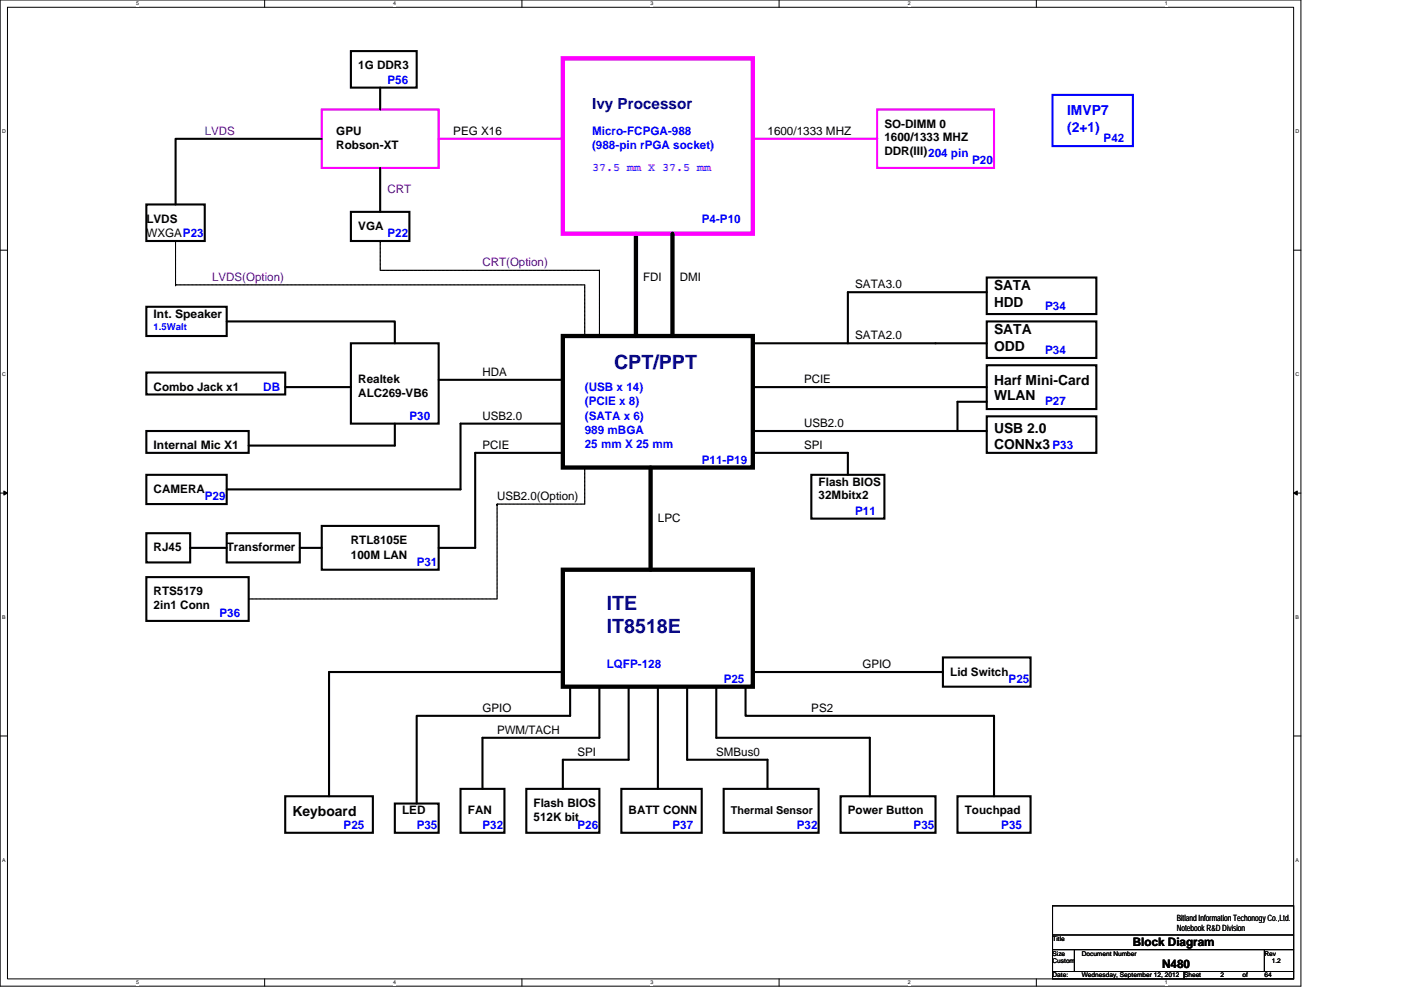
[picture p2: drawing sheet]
<svg xmlns="http://www.w3.org/2000/svg" width="297mm" height="210mm" viewBox="0 0 297 210" stroke-linecap="round" stroke-linejoin="round" font-family="sans-serif">
<defs><g id="words">
<g font-size="4.2" fill="#000080">
<text x="130.2" y="78.2">CPT/PPT</text>
<text x="128.6" y="129.4">ITE</text>
<text x="128.6" y="134.3">IT8518E</text>
</g>
<text font-size="3.2" fill="#000080" x="125.5" y="23.1">Ivy Processor</text>
<g font-size="2.9" fill="#00f">
<text x="226.2" y="24.4">IMVP7</text>
<text x="226.2" y="27.9">(2+1)</text>
</g>
<g font-size="2.9">
<text x="210.8" y="61.6">SATA</text>
<text x="210.8" y="65.1">HDD</text>
<text x="210.8" y="70.9">SATA</text>
<text x="210.8" y="74.4">ODD</text>
<text x="210.8" y="81.7">Harf Mini-Card</text>
<text x="210.8" y="84.8">WLAN</text>
<text x="210.8" y="91.8">USB 2.0</text>
<text x="210.8" y="95.3">CONNx3</text>
<text x="62" y="173.2">Keyboard</text>
</g>
<g font-size="2.5">
<text x="76" y="14.7">1G DDR3</text>
<text x="71.3" y="28.6">GPU</text>
<text x="96.1" y="28.6">PEG X16</text>
<text x="162.7" y="28.6">1600/1333 MHZ</text>
<text x="187.5" y="27.1">SO-DIMM 0</text>
<text x="187.5" y="30">1600/1333 MHZ</text>
<text x="71.3" y="31.5">Robson-XT</text>
<text x="187.5" y="32.9">DDR(III)204 pin</text>
<text x="31" y="47.2">LVDS</text>
<text x="31" y="50.2">WXGAP23</text>
<text x="76" y="48.8">VGA</text>
<text x="136.4" y="59.5">FDI</text>
<text x="144.1" y="59.5">DMI</text>
<text x="181.3" y="61.1">SATA3.0</text>
<text x="32.6" y="67.4">Int. Speaker</text>
<text x="181.3" y="71.9">SATA2.0</text>
<text x="32.6" y="82.8">Combo Jack x1</text>
<text x="76" y="81.3">Realtek</text>
<text x="102.3" y="79.7">HDA</text>
<text x="170.5" y="81.2">PCIE</text>
<text x="76" y="84.2">ALC269-VB6</text>
<text x="102.3" y="89">USB2.0</text>
<text x="32.6" y="95.3">Internal Mic X1</text>
<text x="102.3" y="95.2">PCIE</text>
<text x="170.5" y="95.2">SPI</text>
<text x="170.5" y="90.5">USB2.0</text>
<text x="32.6" y="104.5">CAMERA</text>
<text x="105.4" y="106">USB2.0(Option)</text>
<text x="173.6" y="103">Flash BIOS</text>
<text x="173.6" y="105.9">32Mbitx2</text>
<text x="139.5" y="110.7">LPC</text>
<text x="32.6" y="116.9">RJ45</text>
<text x="48.1" y="116.9">Transformer</text>
<text x="74.4" y="118.5">100M LAN</text>
<text x="74.4" y="115.4">RTL8105E</text>
<text x="32.6" y="126.2">RTS5179</text>
<text x="32.6" y="129.2">2in1 Conn</text>
<text x="182.9" y="141.7">GPIO</text>
<text x="201.5" y="143.3">Lid Switch</text>
<text x="102.3" y="151">GPIO</text>
<text x="105.4" y="155.6">PWM/TACH</text>
<text x="172" y="151">PS2</text>
<text x="122.4" y="160.3">SPI</text>
<text x="151.9" y="160.3">SMBus0</text>
<text x="85.3" y="172.7">LED</text>
<text x="99.2" y="172.7">FAN</text>
<text x="113.1" y="171.2">Flash BIOS</text>
<text x="133.3" y="172.7">BATT CONN</text>
<text x="179.8" y="172.7">Power Button</text>
<text x="204.6" y="172.7">Touchpad</text>
<text x="113.1" y="174.1">512K bit</text>
<text x="240.2" y="200.6">Block Diagram</text>
<text x="246.4" y="205.3">N480</text>
</g>
<g font-size="2.5" fill="#00f">
<text x="82.1" y="17.8">P56</text>
<text x="125.5" y="28.6">Micro-FCPGA-988</text>
<text x="125.5" y="31.5">(988-pin rPGA socket)</text>
<text x="206.1" y="34.8">P20</text>
<text x="234" y="30.2">P42</text>
<text x="148.8" y="47.2">P4-P10</text>
<text x="82.1" y="50.3">P22</text>
<text x="221.6" y="65.8">P34</text>
<text x="221.6" y="75.1">P34</text>
<text x="55.8" y="82.8">DB</text>
<text x="124" y="82.8">(USB x 14)</text>
<text x="86.8" y="89">P30</text>
<text x="124" y="86">(PCIE x 8)</text>
<text x="124" y="89">(SATA x 6)</text>
<text x="221.6" y="86">P27</text>
<text x="124" y="92.1">989 mBGA</text>
<text x="124" y="95.1">25 mm X 25 mm</text>
<text x="223.2" y="95.3">P33</text>
<text x="148.8" y="98.3">P11-P19</text>
<text x="43.4" y="106.1">P29</text>
<text x="181.3" y="109.2">P11</text>
<text x="88.3" y="120">P31</text>
<text x="46.5" y="130.9">P36</text>
<text x="128.6" y="141.7">LQFP-128</text>
<text x="153.4" y="144.8">P25</text>
<text x="213.8" y="144.8">P25</text>
<text x="72.9" y="175.8">P25</text>
<text x="88.3" y="175.8">P35</text>
<text x="102.3" y="175.8">P32</text>
<text x="122.4" y="175.8">P26</text>
<text x="142.6" y="175.8">P37</text>
<text x="168.9" y="175.8">P32</text>
<text x="193.7" y="175.8">P35</text>
<text x="212.3" y="175.8">P35</text>
</g>
<g font-size="2.5" fill="#800080">
<text x="43.4" y="28.6">LVDS</text>
<text x="82.1" y="41">CRT</text>
<text x="45" y="59.5">LVDS(Option)</text>
<text x="102.3" y="56.5">CRT(Option)</text>
</g>
<text font-size="2.5" fill="#8000ff" x="125.5" y="36.2">37.5 mm X 37.5 mm</text>
<text font-size="2.3" x="155" y="172.6">Thermal Sensor</text>
<text font-size="2" fill="#00f" x="32.6" y="70">1.5Walt</text>
<g font-size="1.8">
<text x="249.5" y="195.4">Bitland Information Techonogy Co.,Ltd.</text>
<text x="249.5" y="197.5">Notebook R&amp;D Division</text>
</g>
<g font-size="1.4">
<text x="223.2" y="199.6">Title</text>
<text x="223.2" y="202.7">Size</text>
<text x="229.3" y="202.7">Document Number</text>
<text x="268.1" y="202.7">Rev</text>
<text x="223.2" y="204.2">Custom</text>
<text x="223.2" y="207.3">Date:</text>
<text x="229.3" y="207.3">Wednesday, September 12, 2012</text>
<text x="251" y="207.3">Sheet</text>
<text x="258.8" y="207.3">2</text>
<text x="263.4" y="207.3">of</text>
<text x="268.1" y="207.3">64</text>
<text x="269.6" y="204.2">1.2</text>
</g>
<g font-size="1.1">
<text x="28.8" y="1.2">5</text>
<text x="83.4" y="1.2">4</text>
<text x="137.9" y="1.2">3</text>
<text x="192.4" y="1.2">2</text>
<text x="247" y="1.2">1</text>
<text x=".4" y="28.3">D</text>
<text x="274.7" y="28.3">D</text>
<text x=".4" y="79.8">C</text>
<text x="274.7" y="79.8">C</text>
<text x=".4" y="131.3">B</text>
<text x="274.7" y="131.3">B</text>
<text x=".4" y="182.9">A</text>
<text x="274.7" y="182.9">A</text>
<text x="28.8" y="208.8">5</text>
<text x="83.4" y="208.8">4</text>
<text x="137.9" y="208.8">3</text>
<text x="192.4" y="208.8">2</text>
<text x="247" y="208.8">1</text>
</g>
</g></defs>
<path d="M0 0h275.8v209.2h-275.8zM1.6 1.5h272.7v206.1h-272.7z" fill="none" stroke="#000" stroke-width=".21"/>
<g fill="#fff">
<path d="M28.8 .2h.6v1.2h-.6z"/>
<path d="M28.8 207.8h.6v1.2h-.6z"/>
</g>
<path d="M56.1 0v1.5M56.1 207.6v1.6" fill="none" stroke="#000" stroke-width=".21"/>
<g fill="#fff">
<path d="M83.4 .2h.6v1.2h-.6z"/>
<path d="M83.4 207.8h.6v1.2h-.6z"/>
</g>
<path d="M110.7 0v1.5M110.7 207.6v1.6" fill="none" stroke="#000" stroke-width=".21"/>
<g fill="#fff">
<path d="M137.9 .2h.6v1.2h-.6z"/>
<path d="M137.9 207.8h.6v1.2h-.6z"/>
</g>
<path d="M165.2 0v1.5M165.2 207.6v1.6" fill="none" stroke="#000" stroke-width=".21"/>
<g fill="#fff">
<path d="M192.4 .2h.6v1.2h-.6z"/>
<path d="M192.4 207.8h.6v1.2h-.6z"/>
</g>
<path d="M219.7 0v1.5M219.7 207.6v1.6" fill="none" stroke="#000" stroke-width=".21"/>
<g fill="#fff">
<path d="M247 .2h.6v1.2h-.6z"/>
<path d="M247 207.8h.6v1.2h-.6z"/>
<path d="M.4 27.3h.8v1.2h-.8z"/>
<path d="M274.7 27.3h.8v1.2h-.8z"/>
<path d="M.4 78.8h.8v1.3h-.8z"/>
<path d="M274.7 78.8h.8v1.3h-.8z"/>
</g>
<path d="M0 53.1h1.6M274.3 53.1h1.5" fill="none" stroke="#000" stroke-width=".21"/>
<g fill="#fff">
<path d="M.4 130.3h.8v1.3h-.8z"/>
<path d="M274.7 130.3h.7v1.3h-.7z"/>
</g>
<path d="M0 104.6h1.6M274.3 104.6h1.5" fill="none" stroke="#000" stroke-width=".21"/>
<path d="M.8 104.1l.8 .5-.8 .4zM274.3 104.6l.7-.5v.9z" fill="#000" stroke="#000" stroke-width=".21"/>
<g fill="#fff">
<path d="M.4 181.9h.8v1.2h-.8z"/>
<path d="M274.7 181.9h.7v1.2h-.7z"/>
</g>
<g fill="none" stroke="#000" stroke-width=".21">
<path d="M37.2 51.1h.1M37.2 51.1v9.3M80.6 51.1h.1M80.6 51.1v6.2h46.5M127.1 57.3h.1M127.1 57.3v14M37.2 60.4h.1M37.2 60.4h86.8v10.9M124 71.3h.1M127.1 71.3h.1M124 99.2h.1M124 99.2v7.7h-18.6"/>
<path d="M105.4 106.9h.1M105.4 106.9v20.1h-52.7M52.7 127h.1M0 156.1h1.6M274.3 156.1h1.5M223.2 198.3h51.1M223.2 192.1h51.1v15.5h-51.1zM223.2 201.4h51.1M223.2 206.1h51.1M227.8 201.4v4.7M251 206.1v1.5M268.1 201.4v4.7"/>
</g>
<g fill="none" stroke="#000" stroke-width=".44">
<path d="M74.4 10.8h13.9v7.8h-13.9zM80.6 18.6v4.6M68.2 29.4h-31v14M80.6 35.6v9.3M31 43.4h12.4v7.7h-12.4zM74.4 44.9h12.4v6.2h-12.4zM209.2 58.9h23.2v7.7h-23.2zM31 79h29.5v4.7h-29.5zM31 65.1h17.1v6.2h-17.1zM48.1 68.2h35.6v4.6M74.4 72.8h18.6v17.1h-18.6zM159.6 72.8h49.6"/>
<path d="M209.2 62h-29.4v10.8M209.2 77.5h23.2v9.3h-23.2zM209.2 68.2h23.2v7.7h-23.2zM31 91.4h21.7v4.7h-21.7zM60.5 82.1h13.9M83.7 89.9v4.6h-31M93 80.6h26.3M119.3 89.9h-21.7v13.9h-49.5M119.3 96.1h-18.5v20.1h-7.8M159.6 96.1h20.2v4.6M159.6 91.4h43.4M159.6 82.1h49.6"/>
<path d="M203 91.4h6.2M209.2 88.3h23.2v7.8h-23.2zM209.2 85.2h-6.2v6.2M31 113.1h9.3v6.2h-9.3zM31 100.7h17.1v6.2h-17.1zM40.3 116.2h7.8M48.1 113.1h15.5v6.2h-15.5zM63.6 116.2h4.6M68.2 111.5h24.8v9.3h-24.8zM172 100.7h15.5v9.3h-15.5zM31 122.4h21.7v9.3h-21.7zM199.9 139.4h18.6v6.2h-18.6z"/>
<path d="M119.3 142.5h-49.5v26.4M120.9 145.6v6.2h-32.6v18.6M127.1 145.6v10.9h-24.8v10.8M133.3 145.6v15.5h-14v6.2M139.5 145.6v21.7M145.7 145.6v15.5h17v6.2M151.9 145.6v10.9h32.5v12.4M158.1 145.6v6.2h52.7v17.1M159.6 142.5h40.3M60.5 168.9h18.6v7.7h-18.6zM83.7 170.4h9.3v6.2h-9.3zM97.6 167.3h9.4v9.3h-9.4z"/>
<path d="M111.6 167.3h15.5v9.3h-15.5zM131.7 167.3h17.1v9.3h-17.1zM153.4 167.3h20.2v9.3h-20.2zM178.2 168.9h20.1v7.7h-20.1zM203 168.9h15.5v7.7h-15.5z"/>
</g>
<path d="M134.8 49.6v21.7M142.6 49.6v21.7M119.3 71.3h40.3v27.9h-40.3zM137.9 99.2v21.6M119.3 120.8h40.3v24.8h-40.3z" fill="none" stroke="#000" stroke-width=".91"/>
<path d="M68.2 23.2h24.8v12.4h-24.8zM93 29.4h26.3M159.6 29.4h26.4M186 23.2h24.8v12.4h-24.8z" fill="none" stroke="#f0f" stroke-width=".44"/>
<path d="M223.2 20.1h17v10.9h-17z" fill="none" stroke="#00f" stroke-width=".44"/>
<path d="M119.3 12.4h40.3v37.2h-40.3z" fill="none" stroke="#f0f" stroke-width=".91"/>
<circle cx="68.2" cy="116.2" r=".22" fill="#000"/>
<use href="#words"/>
</svg>
